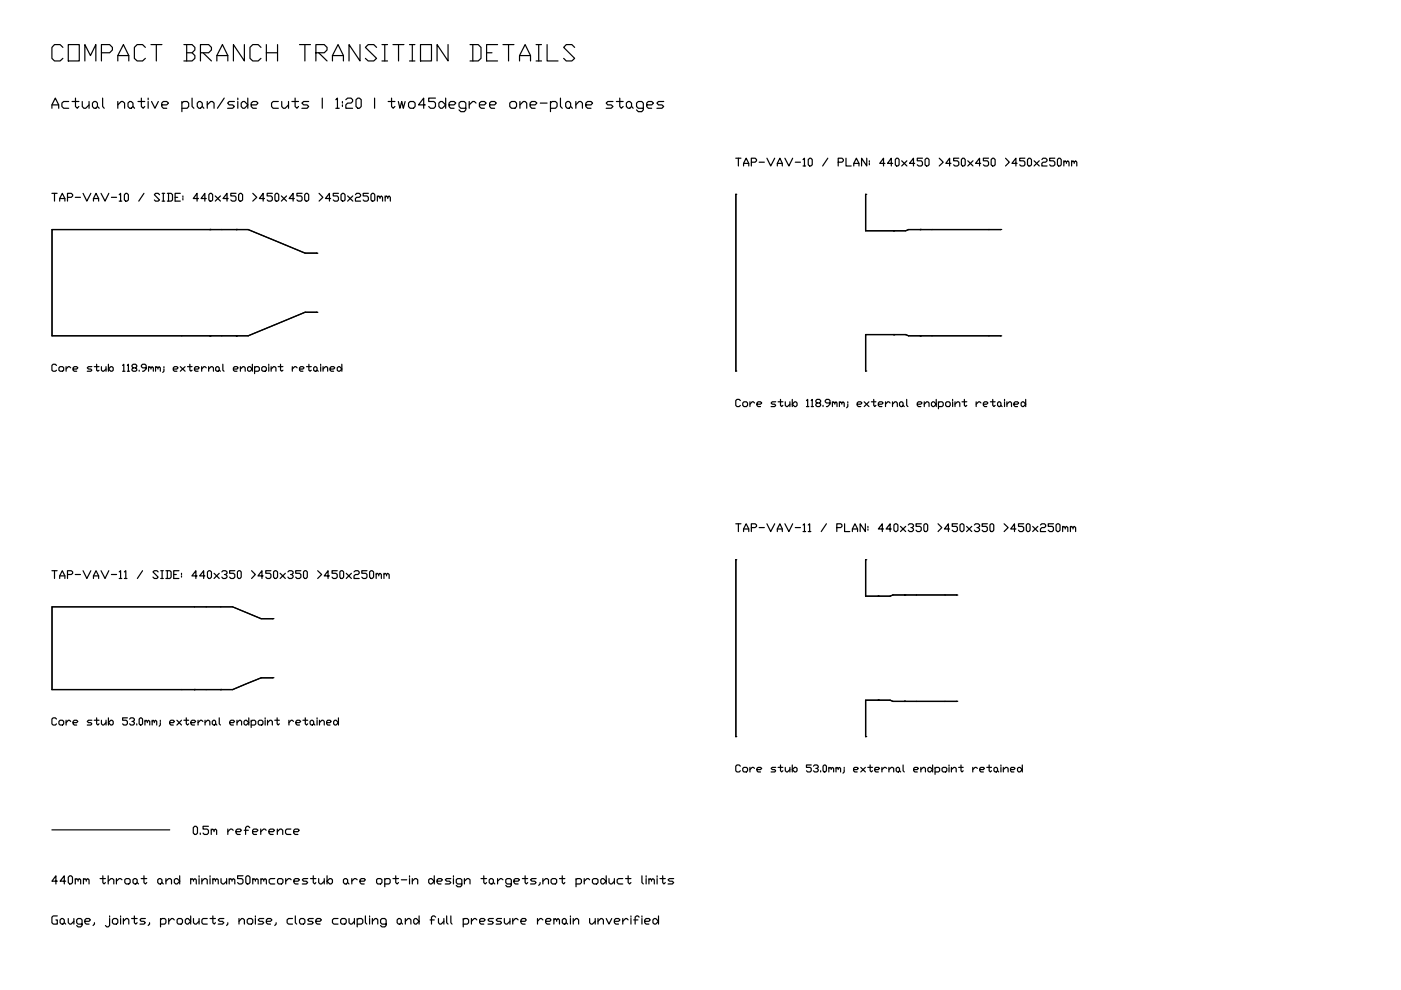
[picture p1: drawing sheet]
<svg xmlns="http://www.w3.org/2000/svg" width="297mm" height="210mm" viewBox="0 0 297 210" stroke-linecap="round" stroke-linejoin="round" font-family="sans-serif">
<defs><g id="words">
<text font-size="7.1" x="9.9" y="14.1">COMPACT BRANCH TRANSITION DETAILS</text>
<g font-size="4.4">
<text x="154.9" y="36.3">TAP-VAV-10 / PLAN: 440x450 &gt;450x450 &gt;450x250mm</text>
<text x="9.9" y="43.7">TAP-VAV-10 / SIDE: 440x450 &gt;450x450 &gt;450x250mm</text>
</g>
</g></defs>
<!-- layer: BSA_DETAIL_CUT -->
<g fill="none" stroke="#000" stroke-width=".25">
<path d="M44.5 48.7h-33.5v22.5h33.5M44.5 48.7h.1M44.5 48.7h5.6M50.1 48.7h-5.6M50.1 48.7h.1M50.1 48.7h2.5l12.1 5h2.5M67.2 53.7h.1M156 41.2h.1M156 41.2v37.5M183.6 41.2h.1M183.6 41.2v7.7h5.9M183.6 41.2l-.1 7.8h6"/>
<path d="M189.5 48.9h.1M189.5 48.9v.1M195.1 48.7h-2.5l-.6 .2h-2.5M195.1 48.7h-2.5l-.6 .3h-2.5M195.1 48.7h.1M195.1 48.7h17.1M212.2 48.7h-17.1M212.2 48.7h.1M44.5 71.2h.1M44.5 71.2h5.6M50.1 71.2h.1M64.7 66.2l-12.1 5h-2.5"/>
<path d="M64.7 66.2h2.5M67.2 66.2h.1M156 78.7h.1M183.6 78.7h.1M189.5 70.9l-5.9 .1v7.7M189.5 71h.1M189.5 70.9h-6l.1 7.8M189.5 71h2.5l.6 .2h2.5M189.5 70.9h2.5l.6 .3h2.5M189.5 70.9v.1M195.1 71.2h.1M195.1 71.2h17.1"/>
<path d="M212.2 71.2h.1M156 118.7h.1M156 118.7v37.5M183.6 118.7h.1M183.6 118.7v7.7h2.6M183.6 118.7l-.1 7.7h2.7M41.2 128.7h-30.2v17.5h30.2M41.2 128.7h.1M41.2 128.7h5.6M46.8 128.7h.1M46.8 128.7h2.5l6.1 2.5h2.5M57.9 131.2h.1"/>
<path d="M186.2 126.4h.1M189.3 126.1l-.6 .3h-2.5M189.3 126.2l-.6 .2h-2.5M189.3 126.1h2.5M191.8 126.2h.1M191.8 126.1h11.1M202.9 126.2h.1M41.2 146.2h.1M41.2 146.2h5.6M46.8 146.2h.1M57.9 143.7h-2.5l-6.1 2.5h-2.5M57.9 143.7h.1"/>
<path d="M156 156.2h.1M183.6 156.2h.1M186.2 148.4l-2.6 .1v7.7M186.2 148.4h.1M186.2 148.4h-2.7l.1 7.8M186.2 148.4l2.5 .1 .6 .2h2.5M186.2 148.4h2.5l.6 .3h2.5M191.8 148.7h.1M191.8 148.7h11.1M202.9 148.7h.1"/>
</g>
<!-- layer: BSA_DETAIL_NOTES -->
<g fill="none" stroke="#000" stroke-width=".25">
<path d="M11 23v-.8l.7-1.4 .7 1.4v.8M11 22.2h1.4M14.6 21.5h-1.1l-.4 .4v.7l.4 .4h1.1M15.3 21.5h1.4M16 20.8v1.8l.4 .4 .3-.4M17.4 21.5v1.1l.4 .4h.4l.7-.8M18.9 21.5v1.5M19.6 21.9l.3-.4h.4l.4 .4v.7l-.4 .4h-.4l-.3-.4zM20.7 22.6l.3 .4M21.8 20.8v1.8l.3 .4M25 22.2l.7-.7h.3l.4 .4v1.1M25 21.5v1.5"/>
<path d="M27.1 21.9l.4-.4h.3l.4 .4v.7l-.4 .4h-.3l-.4-.4zM28.2 22.6l.3 .4M29.3 21.5h1.4M30 20.8v1.8l.4 .4 .3-.4M31.4 20.8v.3M31.4 21.5v1.5M32.1 21.5l.8 1.5 .7-1.5M34.3 22.2h1l.4-.3-.4-.4h-.7l-.3 .4v.7l.3 .4h.7M38.6 21.9l.3-.4h.8l.3 .4v.7l-.3 .4h-1.1M38.6 21.5v2.2M40.7 20.8v1.8l.4 .4M41.8 21.9l.4-.4h.3l.4 .4v.7l-.4 .4h-.3l-.4-.4z"/>
<path d="M42.9 22.6l.3 .4M43.9 22.2l.8-.7h.3l.4 .4v1.1M43.9 21.5v1.5M47.5 20.8l-1.4 2.2M49.7 21.5h-1.1l-.3 .4 .3 .3h.7l.4 .4-.4 .4h-1M50.4 20.8v.3M50.4 21.5v1.5M51.1 21.9l.4-.4h.4l.6 .7-.6 .8h-.4l-.4-.4zM52.5 20.8v2.2M53.3 22.2h1.1l.3-.3-.3-.4h-.8l-.3 .4v.7l.3 .4h.8M59 21.5h-1.1l-.3 .4v.7l.3 .4h1.1M59.7 21.5v1.1l.4 .4h.4l.7-.8"/>
<path d="M61.2 21.5v1.5M61.9 21.5h1.4M62.6 20.8v1.8l.3 .4 .4-.4M65.4 21.5h-1l-.4 .4 .4 .3h.7l.3 .4-.3 .4h-1.1M68.3 20.8v2.2M71.2 21.1l.3-.3v2.2M71.2 23h.7M72.6 21.5v.4M72.6 22.2v.4M73.3 21.1l.4-.3h.7l.4 .3v.4l-.4 .4h-.7l-.4 .3v.8h1.5M75.5 21.1l.4-.3h.3l.4 .3v1.5l-.4 .4h-.3l-.4-.4zM79.4 20.8v2.2"/>
<path d="M82.3 21.5h1.4M83 20.8v1.8l.4 .4 .3-.4M84.5 21.5l.3 1.5 .4-1.5 .3 1.5 .4-1.5M86.6 21.9l.4-.4h.7l.3 .4v.7l-.3 .4h-.7l-.4-.4zM90.2 22.2h-1.5l1.1-1.4v2.2M92.3 20.8h-1.4v.7h1.1l.3 .4v.7l-.3 .4h-.7l-.4-.4M93 21.9l.4-.4h.4l.7 .7-.7 .8h-.4l-.4-.4zM94.5 20.8v2.2M95.2 22.2h1.1l.3-.3-.3-.4h-.8l-.3 .4v.7l.3 .4h.8M98.8 23h-1.1l-.4-.4v-.7l.4-.4h.7l.4 .4v1.4l-.4 .4h-.7l-.4-.4M99.5 21.5v1.5M100.9 21.9l-.3-.4h-.4l-.7 .7"/>
<path d="M101.6 22.2h1.1l.4-.3-.4-.4h-.7l-.4 .4v.7l.4 .4h.7M103.8 22.2h1.1l.3-.3-.3-.4h-.8l-.3 .4v.7l.3 .4h.8M108.1 21.9l.4-.4h.7l.3 .4v.7l-.3 .4h-.7l-.4-.4zM110.2 22.2l.8-.7h.3l.4 .4v1.1M110.2 21.5v1.5M112.4 22.2h1.1l.3-.3-.3-.4h-.8l-.3 .4v.7l.3 .4h.8M114.6 21.9h1.4M116.7 21.9l.4-.4h.7l.3 .4v.7l-.3 .4h-1.1M116.7 21.5v2.2M118.8 20.8v1.8l.4 .4M119.9 21.9l.4-.4h.3l.4 .4v.7l-.4 .4h-.3l-.4-.4zM121 22.6l.4 .4"/>
<path d="M122.1 22.2l.7-.7h.3l.4 .4v1.1M122.1 21.5v1.5M124.2 22.2h1.1l.3-.3-.3-.4h-.7l-.4 .4v.7l.4 .4h.7M130 21.5h-1.1l-.4 .4 .4 .3h.7l.4 .4-.4 .4h-1.1M130.7 21.5h1.4M131.4 20.8v1.8l.3 .4 .4-.4M132.8 21.9l.4-.4h.3l.4 .4v.7l-.4 .4h-.3l-.4-.4zM133.9 22.6l.3 .4M136.4 23h-1.1l-.3-.4v-.7l.3-.4h.8l.3 .4v1.4l-.3 .4h-.8l-.3-.4M137.1 22.2h1.1l.4-.3-.4-.4h-.7l-.4 .4v.7l.4 .4h.7M140.7 21.5h-1.1l-.3 .4 .3 .3h.7l.4 .4-.4 .4h-1M12 77.5l-.3-.3h-.4l-.3 .3v1l.3 .2h.4l.3-.2"/>
<path d="M12.5 78l.2-.3h.6l.2 .3v.5l-.2 .2h-.6l-.2-.2zM14 77.7v1M15 78l-.3-.3h-.2l-.5 .5M15.5 78.2h.8l.2-.2-.2-.3h-.6l-.2 .3v.5l.2 .2h.6M19.5 77.7h-.7l-.3 .3 .3 .2h.5l.2 .3-.2 .2h-.8M20 77.7h1M20.5 77.2v1.3l.2 .2 .3-.2M21.5 77.7v.8l.3 .2h.2l.5-.5M22.5 77.7v1M23 78.2l.5-.5h.2l.3 .3v.5l-.3 .2h-.2zM23 77.2v1.5M26 77.5l.2-.3v1.5"/>
<path d="M26 78.7h.5M27 77.5l.2-.3v1.5M27 78.7h.5M28.2 78l-.2-.3v-.2l.2-.3h.5l.3 .3v.2l-.3 .3h-.5l-.2 .2v.3l.2 .2h.5l.3-.2v-.3l-.3-.2M29.5 78.5v.2M31 78h-.8l-.2-.3v-.2l.2-.3h.5l.3 .3v.7l-.5 .5h-.3M31.5 78l.2-.3 .3 .3v.2M31.5 77.7v1M32 78l.3-.3 .2 .3v.7M33 78l.2-.3 .3 .3v.2M33 77.7v1M33.5 78l.2-.3 .3 .3v.7"/>
<path d="M34.8 78.2v.5l-.3 .3M34.8 77.7v.3M36.7 78.2h.8l.3-.2-.3-.3h-.5l-.3 .3v.5l.3 .2h.5M38.2 77.7l1 1M39.2 77.7l-1 1M39.8 77.7h.9M40.3 77.2v1.3l.2 .2 .2-.2M41.2 78.2h.8l.2-.2-.2-.3h-.5l-.3 .3v.5l.3 .2h.5M42.8 77.7v1M43.7 78l-.2-.3h-.3l-.4 .5M44.2 78.2l.5-.5h.3l.3 .3v.7M44.2 77.7v1"/>
<path d="M45.7 78l.3-.3h.2l.3 .3v.5l-.5 .2-.3-.2zM46.5 78.5l.2 .2M47.2 77.2v1.3l.3 .2M49.5 78.2h.7l.3-.2-.3-.3h-.5l-.2 .3v.5l.2 .2h.5M51 78.2l.5-.5h.2l.3 .3v.7M51 77.7v1M52.5 78l.2-.3h.3l.5 .5-.5 .5h-.3l-.2-.2zM53.5 77.2v1.5M54 78l.2-.3h.5l.3 .3v.5l-.3 .2h-.7M54 77.7v1.5M55.5 78l.3-.3h.4l.3 .3v.5l-.3 .2h-.4l-.3-.2zM57 77.2v.3"/>
<path d="M57 77.7v1M57.5 78.2l.5-.5h.3l.2 .3v.7M57.5 77.7v1M59 77.7h1M59.5 77.2v1.3l.2 .2 .3-.2M62 77.7v1M63 78l-.3-.3h-.2l-.5 .5M63.5 78.2h.7l.3-.2-.3-.3h-.4l-.3 .3v.5l.3 .2h.4M65 77.7h1M65.5 77.2v1.3l.2 .2 .3-.2M66.5 78l.5-.3 .2 .3v.5l-.4 .2-.3-.2zM67.2 78.5l.3 .2"/>
<path d="M68 77.2v.3M68 77.7v1M68.5 78.2l.5-.5h.3l.2 .3v.7M68.5 77.7v1M70 78.2h.7l.3-.2-.3-.3h-.5l-.2 .3v.5l.2 .2h.5M71.5 78l.3-.3h.2l.5 .5-.5 .5h-.2l-.3-.2zM72.5 77.2v1.5M157 84.9l-.3-.2h-.4l-.3 .2v1.1l.3 .2h.4l.3-.2M157.5 85.4l.2-.2h.5l.3 .2v.6l-.3 .2h-.5l-.2-.2zM159 85.2v1M160 85.4l-.3-.2h-.2l-.5 .5M160.5 85.7h.7l.3-.3-.3-.2h-.5l-.2 .2v.6l.2 .2h.5"/>
<path d="M164.5 85.2h-.8l-.2 .2 .2 .3h.6l.2 .3-.2 .2h-.8M165 85.2h1M165.5 84.7v1.3l.2 .2 .3-.2M166.5 85.2v.8l.3 .2h.2l.5-.5M167.5 85.2v1M168 85.7l.5-.5h.2l.3 .2v.6l-.3 .2h-.2zM168 84.7v1.5M171 84.9l.2-.2v1.5M171 86.2h.5M172 84.9l.2-.2v1.5M172 86.2h.5M173.2 85.4l-.2-.2v-.3l.2-.2h.5l.3 .2v.3l-.3 .2h-.5l-.2 .3v.3l.2 .2h.5l.3-.2v-.3l-.3-.3"/>
<path d="M174.5 86v.2M176 85.4h-.8l-.2-.2v-.3l.2-.2h.5l.3 .2v.8l-.5 .5h-.3M176.5 85.4l.2-.2 .3 .2v.3M176.5 85.2v1M177 85.4l.2-.2 .3 .2v.8M178 85.4l.2-.2 .3 .2v.3M178 85.2v1M178.5 85.4l.2-.2 .3 .2v.8M179.7 85.7v.5l-.2 .3M179.7 85.2v.2M181.7 85.7h.8l.3-.3-.3-.2h-.5l-.3 .2v.6l.3 .2h.5M183.2 85.2l1 1"/>
<path d="M184.2 85.2l-1 1M184.7 85.2h1M185.3 84.7v1.3l.2 .2 .2-.2M186.2 85.7h.8l.2-.3-.2-.2h-.5l-.3 .2v.6l.3 .2h.5M187.7 85.2v1M188.7 85.4l-.2-.2h-.3l-.5 .5M189.2 85.7l.5-.5h.3l.2 .2v.8M189.2 85.2v1M190.7 85.4l.3-.2h.2l.3 .2v.6l-.3 .2h-.2l-.3-.2zM191.5 86l.2 .2M192.2 84.7v1.3l.3 .2M194.5 85.7h.7l.3-.3-.3-.2h-.5l-.2 .2v.6l.2 .2h.5"/>
<path d="M196 85.7l.5-.5h.2l.3 .2v.8M196 85.2v1M197.5 85.4l.2-.2h.3l.5 .5-.5 .5h-.3l-.2-.2zM198.5 84.7v1.5M199 85.4l.2-.2h.5l.3 .2v.6l-.3 .2h-.7M199 85.2v1.5M200.5 85.4l.2-.2h.5l.3 .2v.6l-.3 .2h-.5l-.2-.2zM202 84.7v.2M202 85.2v1M202.5 85.7l.5-.5h.2l.3 .2v.8M202.5 85.2v1M204 85.2h1"/>
<path d="M204.5 84.7v1.3l.2 .2 .3-.2M207 85.2v1M208 85.4l-.3-.2h-.2l-.5 .5M208.5 85.7h.7l.3-.3-.3-.2h-.5l-.2 .2v.6l.2 .2h.5M210 85.2h1M210.5 84.7v1.3l.2 .2 .3-.2M211.5 85.4l.3-.2 .4 .2v.6l-.2 .2-.5-.2zM212.2 86l.3 .2M213 84.7v.2M213 85.2v1M213.5 85.7l.5-.5h.2l.3 .2v.8M213.5 85.2v1"/>
<path d="M215 85.7h.7l.3-.3-.3-.2h-.5l-.2 .2v.6l.2 .2h.5M216.5 85.4l.2-.2h.3l.5 .5-.5 .5h-.3l-.2-.2zM217.5 84.7v1.5M156 111.1h1.1M156.5 111.1v1.6M157.6 112.7v-.5l.6-1.1 .5 1.1v.5M157.6 112.2h1.1M159.3 111.9h.8l.3-.3v-.3l-.3-.2h-.8v1.6M161 111.9h1.1M162.6 111.1l.8 1.6 .9-1.6M164.8 112.7v-.5l.6-1.1 .5 1.1v.5M164.8 112.2h1.1"/>
<path d="M166.4 111.1l.9 1.6 .8-1.6M168.6 111.9h1.1M170.3 111.3l.3-.2v1.6M170.3 112.7h.5M171.4 111.3l.3-.2v1.6M171.4 112.7h.5M175.2 111.1l-1.1 1.6M177.4 111.9h.9l.2-.3v-.3l-.2-.2h-.9v1.6M179.1 111.1v1.6h1.1M180.7 112.7v-.5l.6-1.1 .5 1.1v.5M180.7 112.2h1.1M183.5 111.1v1.6l-1.1-1.6v1.6"/>
<path d="M184 111.6v.3M184 112.2v.2M187.3 112.2h-1.1l.9-1.1v1.6M189 112.2h-1.1l.8-1.1v1.6M189.5 111.3l.3-.2h.3l.3 .2v1.1l-.3 .3h-.3l-.3-.3zM190.9 111.6l1.1 1.1M192 111.6l-1.1 1.1M192.6 111.3l.2-.2h.6l.3 .2v.3l-.3 .3h-.3M193.4 111.9l.3 .3v.2l-.3 .3h-.6l-.2-.3M195.3 111.1h-1.1v.5h.8l.3 .3v.5l-.3 .3h-.5l-.3-.3M196.1 111.1h.3l.3 .2v1.1l-.3 .3h-.3l-.2-.3v-1.1zM198.9 111.1l.8 .8-.8 .8"/>
<path d="M201.3 112.2h-1.1l.9-1.1v1.6M203 111.1h-1.1v.5h.8l.3 .3v.5l-.3 .3h-.5l-.3-.3M203.5 111.3l.3-.2h.3l.3 .2v1.1l-.3 .3h-.3l-.3-.3zM204.9 111.6l1.1 1.1M206 111.6l-1.1 1.1M206.6 111.3l.2-.2h.6l.3 .2v.3l-.3 .3h-.3M207.4 111.9l.3 .3v.2l-.3 .3h-.6l-.2-.3M209.3 111.1h-1.1v.5h.8l.3 .3v.5l-.3 .3h-.5l-.3-.3M210.1 111.1h.3l.3 .2v1.1l-.3 .3h-.3l-.2-.3v-1.1zM212.9 111.1l.8 .8-.8 .8M215.4 112.2h-1.1l.8-1.1v1.6M217 111.1h-1.1v.5h.8l.3 .3v.5l-.3 .3h-.5l-.3-.3"/>
<path d="M217.6 111.3l.2-.2h.3l.3 .2v1.1l-.3 .3h-.3l-.2-.3zM218.9 111.6l1.1 1.1M220 111.6l-1.1 1.1M220.6 111.3l.3-.2h.5l.3 .2v.3l-.3 .3h-.5l-.3 .3v.5h1.1M223.4 111.1h-1.2v.5h.9l.3 .3v.5l-.3 .3h-.6l-.3-.3M223.9 111.3l.3-.2h.3l.2 .2v1.1l-.2 .3h-.3l-.3-.3zM225.3 111.9l.3-.3 .2 .3v.3M225.3 111.6v1.1M225.8 111.9l.3-.3 .3 .3v.8M226.9 111.9l.3-.3 .3 .3v.3M226.9 111.6v1.1M227.5 111.9l.3-.3 .2 .3v.8"/>
<path d="M11 121h1.1M11.6 121v1.7M12.7 122.7v-.6l.5-1.1 .6 1.1v.6M12.7 122.1h1.1M14.3 121.8h.8l.3-.2v-.3l-.3-.3h-.8v1.7M16 121.8h1.1M17.6 121l.8 1.7 .9-1.7M19.8 122.7v-.6l.6-1.1 .5 1.1v.6M19.8 122.1h1.1M21.4 121l.9 1.7 .8-1.7M23.6 121.8h1.1M25.3 121.3l.3-.3v1.7"/>
<path d="M25.3 122.7h.5M26.4 121.3l.3-.3v1.7M26.4 122.7h.5M30.2 121l-1.1 1.7M33.5 121.3l-.2-.3h-.6l-.3 .3 1.1 1.1-.2 .3h-.6l-.3-.3M34.1 121h.5M34.1 122.7h.5M34.4 121v1.7M35.2 121h.8l.3 .3v1.1l-.3 .3h-.8M35.5 121v1.7M36.8 121.8h.6M37.9 121h-1.1v1.7h1.1"/>
<path d="M38.5 121.6v.2M38.5 122.1v.3M41.8 122.1h-1.1l.8-1.1v1.7M43.4 122.1h-1.1l.9-1.1v1.7M44 121.3l.3-.3h.2l.3 .3v1.1l-.3 .3h-.2l-.3-.3zM45.4 121.6l1.1 1.1M46.5 121.6l-1.1 1.1M47 121.3l.3-.3h.5l.3 .3v.3l-.3 .2h-.2M47.8 121.8l.3 .3v.3l-.3 .3h-.5l-.3-.3M49.8 121h-1.1v.6h.8l.3 .2v.6l-.3 .3h-.6l-.2-.3M50.3 121.3l.3-.3h.3l.2 .3v1.1l-.2 .3h-.3l-.3-.3zM53.3 121l.8 .8-.8 .9"/>
<path d="M55.8 122.1h-1.1l.8-1.1v1.7M57.4 121h-1.1v.6h.9l.2 .2v.6l-.2 .3h-.6l-.3-.3M58 121.3l.3-.3h.2l.3 .3v1.1l-.3 .3h-.2l-.3-.3zM59.4 121.6l1.1 1.1M60.5 121.6l-1.1 1.1M61 121.3l.3-.3h.5l.3 .3v.3l-.3 .2h-.2M61.8 121.8l.3 .3v.3l-.3 .3h-.5l-.3-.3M63.8 121h-1.1v.6h.8l.3 .2v.6l-.3 .3h-.6l-.2-.3M64.3 121.3l.3-.3h.3l.3 .3v1.1l-.3 .3h-.3l-.3-.3zM67.4 121l.8 .8-.8 .9M69.8 122.1h-1.1l.9-1.1v1.7M71.5 121h-1.1v.6h.8l.3 .2v.6l-.3 .3h-.5l-.3-.3"/>
<path d="M72.1 121.3l.2-.3h.3l.3 .3v1.1l-.3 .3h-.3l-.2-.3zM73.4 121.6l1.1 1.1M74.5 121.6l-1.1 1.1M75.1 121.3l.3-.3h.5l.3 .3v.3l-.3 .2h-.5l-.3 .3v.6h1.1M77.8 121h-1.1v.6h.9l.2 .2v.6l-.2 .3h-.6l-.3-.3M78.4 121.3l.3-.3h.2l.3 .3v1.1l-.3 .3h-.2l-.3-.3zM79.8 121.8l.2-.2 .3 .2v.3M79.8 121.6v1.1M80.3 121.8l.3-.2 .3 .2v.9M81.4 121.8l.3-.2 .3 .2v.3M81.4 121.6v1.1M82 121.8l.2-.2 .3 .2v.9"/>
<path d="M12 152.5l-.3-.3h-.4l-.3 .3v1l.3 .2h.4l.3-.2M12.7 152.7h.6l.2 .3v.5l-.2 .2h-.6l-.2-.2v-.5zM14 152.7v1M15 153l-.3-.3h-.2l-.5 .5M15.5 153.2h.8l.2-.2-.2-.3h-.6l-.2 .3v.5l.2 .2h.6M19.5 152.7h-.7l-.3 .3 .3 .2h.5l.2 .3-.2 .2h-.8M20 152.7h1M20.5 152.2v1.3l.2 .2 .3-.2M21.5 152.7v.8l.3 .2h.2l.5-.5M22.5 152.7v1M23 153.2l.5-.5h.2l.3 .3v.5l-.3 .2h-.2zM23 152.2v1.5"/>
<path d="M27 152.2h-1v.5h.8l.2 .3v.5l-.2 .2h-.6l-.2-.2M27.5 152.5l.2-.3h.5l.3 .3v.2l-.3 .3h-.2M28.2 153l.3 .2v.3l-.3 .2h-.5l-.2-.2M29 153.5v.2M29.8 152.2l.4 .3v1l-.2 .2-.5-.2v-1zM30.7 153l.3-.3 .2 .3v.2M30.7 152.7v1M31.2 153l.3-.3 .2 .3v.7M32.3 153l.2-.3 .2 .5M32.3 152.7v1M32.7 153l.3-.3 .2 .3v.7M34 153.2v.5l-.3 .3"/>
<path d="M34 152.7v.3M36 153.2h.7l.3-.2-.3-.3h-.5l-.2 .3v.5l.2 .2h.5M37.5 152.7l1 1M38.5 152.7l-1 1M39 152.7h1M39.5 152.2v1.3l.3 .2 .2-.2M40.5 153.2h.7l.3-.2-.3-.3h-.5l-.2 .3v.5l.2 .2h.5M42 152.7v1M43 153l-.2-.3h-.3l-.5 .5M43.5 153.2l.5-.5h.2l.3 .3v.7M43.5 152.7v1M45.3 152.7h.2l.2 .3v.5l-.2 .2h-.2l-.3-.2v-.5z"/>
<path d="M45.7 153.5l.3 .2M46.5 152.2v1.3l.2 .2M48.7 153.2h.8l.2-.2-.2-.3h-.5l-.3 .3v.5l.3 .2h.5M50.2 153.2l.6-.5h.2l.2 .3v.7M50.2 152.7v1M51.7 153l.3-.3h.2l.5 .5-.5 .5h-.2l-.3-.2zM52.7 152.2v1.5M53.3 153l.2-.3h.5l.2 .3v.5l-.2 .2h-.7M53.3 152.7v1.5M55 152.7h.5l.3 .3v.5l-.3 .2h-.5l-.3-.2v-.5zM56.2 152.2v.3M56.2 152.7v1"/>
<path d="M56.7 153.2l.5-.5h.3l.2 .3v.7M56.7 152.7v1M58.3 152.7h.9M58.8 152.2v1.3l.2 .2 .2-.2M61.3 152.7v1M62.2 153l-.2-.3h-.3l-.4 .5M62.7 153.2h.8l.3-.2-.3-.3h-.5l-.3 .3v.5l.3 .2h.5M64.2 152.7h1M64.7 152.2v1.3l.3 .2 .2-.2M65.7 153l.3-.3h.3l.2 .3v.5l-.2 .2h-.3l-.3-.2zM66.5 153.5l.3 .2M67.2 152.2v.3"/>
<path d="M67.2 152.7v1M67.7 153.2l.5-.5h.3l.2 .3v.7M67.7 152.7v1M69.3 153.2h.7l.2-.2-.2-.3h-.5l-.2 .3v.5l.2 .2h.5M71 152.7h.2l.6 .5-.6 .5h-.2l-.3-.2v-.5zM71.8 152.2v1.5M41 175.5l.3-.3h.3l.3 .3v1.1l-.3 .3h-.3l-.3-.3zM42.5 176.6v.3M44.2 175.2h-1.1v.6h.8l.3 .2v.6l-.3 .3h-.6l-.2-.3M44.8 176l.3-.2 .3 .2v.3M44.8 175.8v1.1M45.4 176l.3-.2 .2 .2v.9"/>
<path d="M48.3 175.8v1.1M49.4 176l-.3-.2h-.2l-.6 .5M50 176.3h.9l.3-.3-.3-.2h-.6l-.3 .2v.6l.3 .3h.6M51.8 176h.9M53 175.5l-.3-.3h-.3l-.3 .3v1.4M53.6 176.3h.8l.3-.3-.3-.2h-.6l-.2 .2v.6l.2 .3h.6M55.3 175.8v1.1M56.4 176l-.2-.2h-.3l-.6 .5M57 176.3h.9l.3-.3-.3-.2h-.6l-.3 .2v.6l.3 .3h.6M58.8 176.3l.6-.5h.2l.3 .2v.9M58.8 175.8v1.1M61.7 175.8h-.9l-.3 .2v.6l.3 .3h.9"/>
<path d="M62.3 176.3h.9l.3-.3-.3-.2h-.6l-.3 .2v.6l.3 .3h.6M157 162.4l-.3-.2h-.4l-.3 .2v1l.3 .3h.4l.3-.3M157.5 162.9l.2-.2h.5l.3 .2v.5l-.3 .3h-.5l-.2-.3zM159 162.7v1M160 162.9l-.5-.2-.5 .5M160.5 163.2h.7l.3-.3-.3-.2h-.5l-.2 .2v.5l.2 .3h.5M164.5 162.7h-.8l-.2 .2 .2 .3h.6l.2 .2-.2 .3h-.8M165 162.7h1M165.5 162.2v1.2l.2 .3 .3-.3M166.5 162.7v.7l.3 .3h.2l.5-.5M167.5 162.7v1M168 163.2l.5-.5 .5 .2v.5l-.3 .3h-.2z"/>
<path d="M168 162.2v1.5M172 162.2h-1v.5h.7l.3 .2v.5l-.3 .3h-.5l-.2-.3M172.5 162.4l.2-.2h.5l.3 .2v.3l-.5 .2M173.2 162.9l.3 .3v.2l-.3 .3h-.5l-.2-.3M174 163.4v.3M174.5 162.4l.3-.2 .4 .2v1l-.2 .3-.5-.3zM175.7 162.9l.3-.2 .2 .2v.3M175.7 162.7v1M176.2 162.9l.3-.2 .2 .2v.8M177.2 162.9l.3-.2 .2 .2v.3M177.2 162.7v1M177.7 162.9l.3-.2 .2 .2v.8"/>
<path d="M179 163.2v.5l-.3 .2M179 162.7v.2M181 163.2h.7l.3-.3-.3-.2h-.5l-.2 .2v.5l.2 .3h.5M182.5 162.7l1 1M183.5 162.7l-1 1M184 162.7h1M184.5 162.2v1.2l.2 .3 .3-.3M185.5 163.2h.7l.3-.3-.3-.2h-.5l-.2 .2v.5l.2 .3h.5M187 162.7v1M188 162.9l-.5-.2-.5 .5M188.5 163.2l.5-.5h.2l.3 .2v.8M188.5 162.7v1"/>
<path d="M190 162.9l.2-.2 .5 .2v.5l-.2 .3h-.3l-.2-.3zM190.7 163.4l.3 .3M191.5 162.2v1.2l.2 .3M193.7 163.2h.8l.2-.3-.2-.2h-.5l-.3 .2v.5l.3 .3h.5M195.2 163.2l.5-.5h.3l.2 .2v.8M195.2 162.7v1M196.7 162.9l.5-.2 .5 .5-.5 .5h-.2l-.3-.3zM197.7 162.2v1.5M198.2 162.9l.3-.2h.5l.2 .2v.5l-.2 .3h-.8M198.2 162.7v1.5M199.7 162.9l.3-.2h.5l.2 .2v.5l-.2 .3h-.5l-.3-.3zM201.2 162.2v.2"/>
<path d="M201.2 162.7v1M201.7 163.2l.5-.5h.3l.2 .2v.8M201.7 162.7v1M203.2 162.7h1M203.8 162.2v1.2l.2 .3 .2-.3M206.2 162.7v1M207.2 162.9l-.5-.2-.5 .5M207.7 163.2h.8l.2-.3-.2-.2h-.5l-.3 .2v.5l.3 .3h.5M209.2 162.7h1M209.7 162.2v1.2l.3 .3 .2-.3M210.7 162.9l.5-.2 .3 .2v.5l-.3 .3h-.2l-.3-.3zM211.5 163.4l.3 .3"/>
<path d="M212.2 162.2v.2M212.2 162.7v1M212.7 163.2l.5-.5h.3l.2 .2v.8M212.7 162.7v1M214.2 163.2h.8l.2-.3-.2-.2h-.5l-.3 .2v.5l.3 .3h.5M215.7 162.9l.5-.2 .5 .5-.5 .5h-.2l-.3-.3zM216.7 162.2v1.5M12.1 186.8h-1.1l.9-1.1v1.7M12.1 194.2h-.8l-.3 .3v1.1l.3 .3h.8v-.9h-.2M12.7 195l.3-.3h.3l.3 .3v.6l-.3 .3h-.3l-.3-.3zM13.6 195.6l.3 .3M13.9 186.8h-1.2l.9-1.1v1.7"/>
<path d="M14.5 186l.3-.3h.3l.3 .3v1.1l-.3 .3h-.3l-.3-.3zM14.5 194.7v.9l.3 .3h.3l.6-.6M15.7 194.7v1.2M16 186.5l.3-.2 .3 .2v.3M16 186.3v1.1M16.6 186.5l.2-.2 .3 .2v.9M17.4 195.9h-.8l-.3-.3v-.6l.3-.3h.5l.3 .3v1.2l-.3 .3h-.5l-.3-.3M17.7 186.5l.3-.2 .3 .2v.3M17.7 186.3v1.1M18 195.3h.9l.3-.3-.3-.3h-.6l-.3 .3v.6l.3 .3h.6M18.3 186.5l.3-.2 .3 .2v.9M20 195.6v.3l-.3 .3"/>
<path d="M21.2 186.3h1.2M21.8 185.7v1.4l.3 .3 .3-.3M22.9 186.8l.6-.5h.3l.3 .2v.9M22.9 185.7v1.7M23.2 194.7v1.5l-.3 .3h-.3l-.2-.3M23.2 194.2v.3M23.8 195l.3-.3h.6l.3 .3v.6l-.3 .3h-.6l-.3-.3zM24.7 186.3v1.1M25.6 194.2v.3M25.6 194.7v1.2M25.9 186.5l-.3-.2h-.3l-.6 .5M26.2 195.3l.6-.6h.3l.2 .3v.9"/>
<path d="M26.2 194.7v1.2M26.5 186.5l.3-.2h.5l.3 .2v.6l-.3 .3h-.5l-.3-.3zM27.9 194.7h1.2M28.2 186.5l.3-.2h.3l.3 .2v.6l-.3 .3h-.3l-.3-.3zM28.5 194.2v1.4l.3 .3 .3-.3M29.1 187.1l.3 .3M29.9 186.3h1.2M30.5 185.7v1.4l.3 .3 .3-.3M30.8 194.7h-.9l-.2 .3 .2 .3h.6l.3 .3-.3 .3h-.8M31.7 195.6v.3l-.3 .3M33.4 186.5l.3-.2h.3l.3 .2v.6l-.3 .3h-.3l-.3-.3zM34 195l.3-.3h.6l.3 .3v.6l-.3 .3h-.9"/>
<path d="M34 194.7v1.8M34.3 187.1l.3 .3M35.2 186.8l.6-.5h.3l.3 .2v.9M35.2 186.3v1.1M35.8 194.7v1.2M37 186.5l.3-.2h.2l.6 .5-.6 .6h-.2l-.3-.3zM37 195l-.3-.3h-.3l-.6 .6M37.8 194.7h.6l.3 .3v.6l-.3 .3h-.6l-.3-.3v-.6zM38.1 185.7v1.7M39.3 195l.3-.3h.3l.5 .6-.5 .6h-.3l-.3-.3zM40.4 186.5l.3-.2 .3 .2v.3M40.4 186.3v1.1"/>
<path d="M40.4 194.2v1.7M41 186.5l.3-.2 .3 .2v.9M41 194.7v.9l.3 .3h.3l.6-.6M42.2 185.7v.3M42.2 186.3v1.1M42.2 194.7v1.2M42.8 186.8l.5-.5h.3l.3 .2v.9M42.8 186.3v1.1M43.9 194.7h-.8l-.3 .3v.6l.3 .3h.8M44.5 185.7v.3M44.5 186.3v1.1M44.5 194.7h1.2"/>
<path d="M45.1 186.5l.3-.2 .3 .2v.3M45.1 194.2v1.4l.3 .3 .3-.3M45.1 186.3v1.1M45.7 186.5l.3-.2 .3 .2v.9M46.9 186.3v.8l.3 .3h.3l.5-.6M47.5 194.7h-.9l-.3 .3 .3 .3h.6l.3 .3-.3 .3h-.9M48 186.3v1.1M48.3 195.6v.3l-.3 .3M48.6 186.5l.3-.2 .3 .2v.3M48.6 186.3v1.1M49.2 186.5l.3-.2 .3 .2v.9M50.7 195.3l.5-.6h.3l.3 .3v.9"/>
<path d="M50.7 194.7v1.2M51.5 185.7h-1.1v.6h.8l.3 .2v.6l-.3 .3h-.5l-.3-.3M52.1 186l.3-.3h.3l.3 .3v1.1l-.3 .3h-.3l-.3-.3zM52.4 195l.3-.3h.6l.3 .3v.6l-.3 .3h-.6l-.3-.3zM53.6 186.5l.2-.2 .3 .2v.3M53.6 186.3v1.1M54.1 186.5l.3-.2 .3 .2v.9M54.1 194.2v.3M54.1 194.7v1.2M55.3 186.5l.3-.2 .3 .2v.3M55.3 186.3v1.1M55.9 186.5l.3-.2 .3 .2v.9"/>
<path d="M55.9 194.7h-.9l-.3 .3 .3 .3h.6l.3 .3-.3 .3h-.9M56.5 195.3h.9l.3-.3-.3-.3h-.6l-.3 .3v.6l.3 .3h.6M58.3 186.3h-.9l-.3 .2v.6l.3 .3h.9M58.5 195.6v.3l-.2 .3M59.1 186.3h.6l.3 .2v.6l-.3 .3h-.6l-.3-.3v-.6zM60.6 186.3v1.1M61.7 186.5l-.2-.2h-.3l-.6 .5M62 194.7h-.8l-.3 .3v.6l.3 .3h.8M62.3 186.8h.9l.3-.3-.3-.2h-.6l-.3 .2v.6l.3 .3h.6M62.6 194.2v1.4l.3 .3M63.5 195l.3-.3h.5l.3 .3v.6l-.3 .3h-.5l-.3-.3zM65.2 186.3h-.9l-.2 .2 .2 .3h.6l.3 .3-.3 .3h-.8"/>
<path d="M65.8 186.3h1.2M66.4 185.7v1.4l.3 .3 .3-.3M66.4 194.7h-.9l-.3 .3 .3 .3h.6l.3 .3-.3 .3h-.9M67 195.3h.9l.3-.3-.3-.3h-.6l-.3 .3v.6l.3 .3h.6M67.6 186.3v.8l.3 .3h.3l.5-.6M68.7 186.3v1.1M69.3 185.7v1.7M69.9 186.3h.3l.3 .2v.6l-.3 .3h-.3l-.6-.6zM71.7 194.7h-.9l-.3 .3v.6l.3 .3h.9M72.2 195l.3-.3h.6l.3 .3v.6l-.3 .3h-.6l-.3-.3zM72.8 186.5l.3-.2h.3l.3 .2v.6l-.3 .3h-.3l-.3-.3zM73.7 187.1l.3 .3"/>
<path d="M74 194.7v.9l.3 .3h.3l.5-.6M74.6 186.3v1.1M75.1 194.7v1.2M75.7 186.5l-.3-.2h-.3l-.5 .5M75.7 195l.3-.3h.6l.3 .3v.6l-.3 .3h-.9M75.7 194.7v1.8M76.3 186.8h.9l.3-.3-.3-.2h-.6l-.3 .2v.6l.3 .3h.6M77.5 194.2v1.4l.3 .3M78.4 194.2v.3M78.4 194.7v1.2M79 195.3l.5-.6h.3l.3 .3v.9M79 194.7v1.2"/>
<path d="M79.8 186.5l.3-.2h.6l.3 .2v.6l-.3 .3h-.6l-.3-.3zM81.6 186.5l.3-.2h.6l.2 .2v.6l-.2 .3h-.9M81.6 186.3v1.7M81.9 195.9h-.9l-.3-.3v-.6l.3-.3h.6l.3 .3v1.2l-.3 .3h-.6l-.3-.3M83.3 186.3h1.2M83.9 185.7v1.4l.3 .3 .3-.3M84.2 195l.3-.3h.3l.3 .3v.6l-.3 .3h-.3l-.3-.3zM85.1 186.5h1.1M85.1 195.6l.2 .3M85.9 195.3l.6-.6h.3l.3 .3v.9M85.9 194.7v1.2M86.8 185.7v.3"/>
<path d="M86.8 186.3v1.1M87.4 186.8l.6-.5h.3l.3 .2v.9M87.4 186.3v1.1M88 194.7h.3l.6 .6-.6 .6h-.3l-.3-.3v-.6zM88.9 194.2v1.7M90.9 186.5l.3-.2h.3l.6 .5-.6 .6h-.3l-.3-.3zM91.2 195h.9M92.1 185.7v1.7M92.4 194.5l-.3-.3h-.3l-.3 .3v1.4M92.7 186.8h.8l.3-.3-.3-.2h-.5l-.3 .2v.6l.3 .3h.5M93 194.7v.9l.2 .3h.3l.6-.6M94.1 194.7v1.2"/>
<path d="M94.7 194.2v1.4l.3 .3M95.6 186.3h-.9l-.3 .2 .3 .3h.6l.3 .3-.3 .3h-.9M95.6 194.2v1.4l.2 .3M96.1 185.7v.3M96.1 186.3v1.1M97.9 187.4h-.9l-.3-.3v-.6l.3-.2h.6l.3 .2v1.2l-.3 .3h-.6l-.3-.3M98.2 195l.3-.3h.6l.3 .3v.6l-.3 .3h-.9M98.2 194.7v1.8M98.5 186.8l.6-.5h.3l.3 .2v.9M98.5 186.3v1.1M99.9 194.7v1.2M101.1 195l-.3-.3h-.3l-.6 .6"/>
<path d="M101.7 195.3h.9l.3-.3-.3-.3h-.6l-.3 .3v.6l.3 .3h.6M102 186.3h1.2M102.6 185.7v1.4l.3 .3 .3-.3M103.7 186.5l.3-.2h.3l.3 .2v.6l-.3 .3h-.3l-.3-.3zM104.6 194.7h-.9l-.2 .3 .2 .3h.6l.3 .3-.3 .3h-.8M104.6 187.1l.3 .3M105.5 186.3v1.1M106.3 194.7h-.8l-.3 .3 .3 .3h.6l.2 .3-.2 .3h-.9M106.6 186.5l-.3-.2h-.2l-.6 .5M106.9 194.7v.9l.3 .3h.3l.6-.6M108.1 194.7v1.2M108.4 187.4h-.9l-.3-.3v-.6l.3-.2h.6l.3 .2v1.2l-.3 .3h-.6l-.3-.3"/>
<path d="M108.7 194.7v1.2M109 186.8h.9l.3-.3-.3-.2h-.6l-.3 .2v.6l.3 .3h.6M109.9 195l-.3-.3h-.3l-.6 .6M110.4 195.3h.9l.3-.3-.3-.3h-.6l-.3 .3v.6l.3 .3h.6M110.7 186.3h1.2M111.3 185.7v1.4l.3 .3 .3-.3M113.7 186.3h-.9l-.3 .2 .3 .3h.6l.3 .3-.3 .3h-.9M114 194.7v1.2M114.5 187.1v.3l-.3 .3M115.1 186.8l.6-.5h.3l.3 .2v.9M115.1 195l-.3-.3h-.3l-.5 .6M115.1 186.3v1.1"/>
<path d="M115.7 195.3h.9l.2-.3-.2-.3h-.6l-.3 .3v.6l.3 .3h.6M116.8 186.5l.3-.2h.6l.3 .2v.6l-.3 .3h-.6l-.3-.3zM117.4 195l.3-.3 .3 .3v.3M117.4 194.7v1.2M118 195l.3-.3 .3 .3v.9M118.6 186.3h1.2M119.2 185.7v1.4l.3 .3 .3-.3M119.2 195l.3-.3h.3l.3 .3v.6l-.3 .3h-.3l-.3-.3zM120.1 195.6l.3 .3M120.9 194.2v.3M120.9 194.7v1.2M121.5 195.3l.6-.6h.3l.3 .3v.9"/>
<path d="M121.5 194.7v1.2M122.1 186.5l.3-.2h.6l.3 .2v.6l-.3 .3h-.9M122.1 186.3v1.7M123.9 186.3v1.1M125 186.5l-.2-.2h-.3l-.6 .5M125 194.7v.9l.3 .3h.3l.6-.6M125.6 186.5l.3-.2h.6l.3 .2v.6l-.3 .3h-.6l-.3-.3zM126.2 194.7v1.2M126.8 195.3l.6-.6h.2l.3 .3v.9M126.8 194.7v1.2M127.4 186.5l.2-.2h.3l.6 .5-.6 .6h-.3l-.2-.3zM128.5 194.7l.6 1.2 .6-1.2"/>
<path d="M128.5 185.7v1.7M129.1 186.3v.8l.3 .3h.3l.6-.6M130.3 195.3h.8l.3-.3-.3-.3h-.5l-.3 .3v.6l.3 .3h.5M130.3 186.3v1.1M132 186.3h-.9l-.2 .2v.6l.2 .3h.9M132 194.7v1.2M132.6 186.3h1.2M133.2 185.7v1.4l.3 .3 .3-.3M133.2 195l-.3-.3h-.3l-.6 .6M133.8 194.2v.3M133.8 194.7v1.2M134.4 195h.9"/>
<path d="M135.5 194.5l-.2-.3h-.3l-.3 .3v1.4M136.1 185.7v1.4l.3 .3M136.1 194.2v.3M136.1 194.7v1.2M136.7 195.3h.9l.3-.3-.3-.3h-.6l-.3 .3v.6l.3 .3h.6M137 185.7v.3M137 186.3v1.1M137.6 186.5l.3-.2 .2 .2v.3M137.6 186.3v1.1M138.1 186.5l.3-.2 .3 .2v.9M138.4 195l.3-.3h.3l.6 .6-.6 .6h-.3l-.3-.3zM139.3 185.7v.3"/>
<path d="M139.3 186.3v1.1M139.6 194.2v1.7M139.9 186.3h1.2M140.5 185.7v1.4l.3 .3 .3-.3M142.8 186.3h-.9l-.3 .2 .3 .3h.6l.3 .3-.3 .3h-.9"/>
</g>
<!-- layer: BSA_SECTION_REFERENCE -->
<path d="M11 176h25" fill="none" stroke="#000" stroke-width=".25"/>
<use href="#words"/>
</svg>
